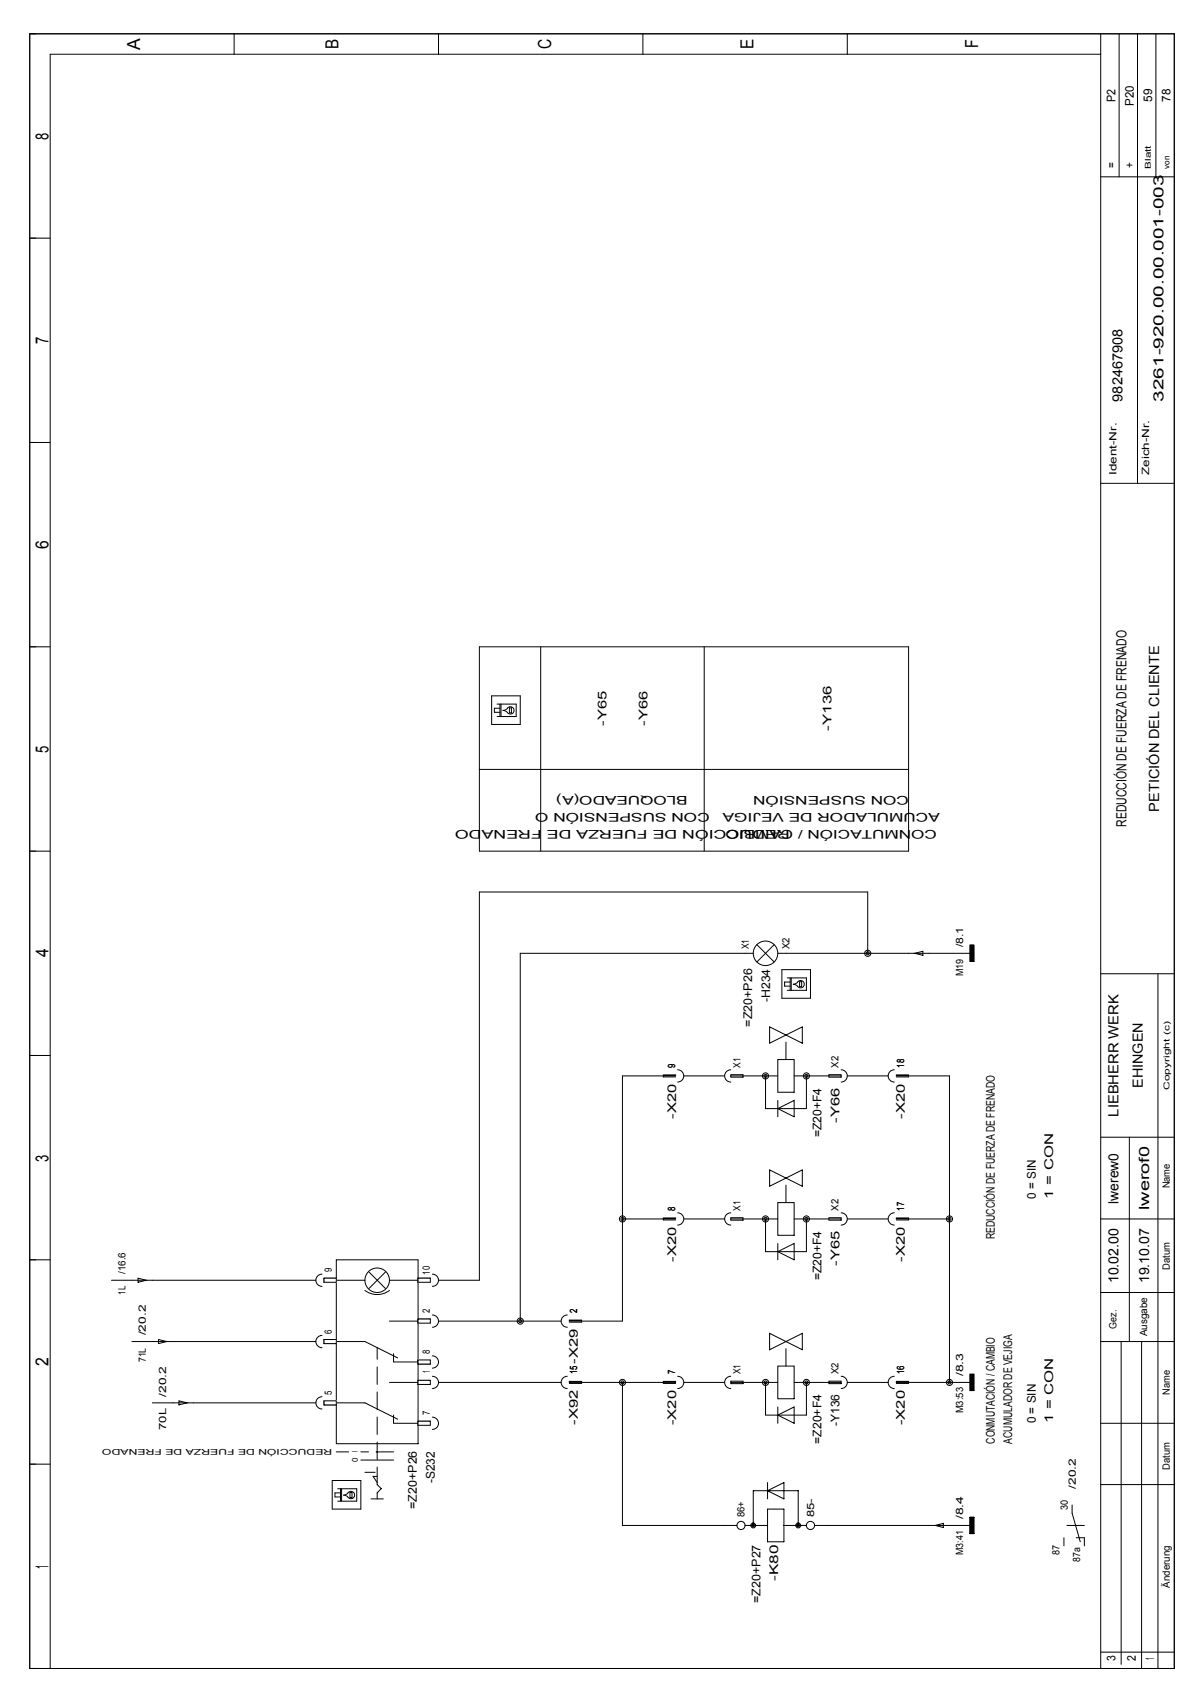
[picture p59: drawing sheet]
<svg xmlns="http://www.w3.org/2000/svg" width="210mm" height="297mm" viewBox="0 0 210 297" stroke-linecap="round" stroke-linejoin="round" font-family="sans-serif">
<defs><g id="words">
<g font-size="3.2">
<text x="24.7" y="8.7" transform="rotate(-90 24.7 8.7)">A</text>
<text x="59.7" y="8.6" transform="rotate(-90 59.7 8.6)">B</text>
<text x="97.1" y="8.7" transform="rotate(-90 97.1 8.7)">C</text>
<text x="132.8" y="8.6" transform="rotate(-90 132.8 8.6)">E</text>
<text x="172.4" y="8.5" transform="rotate(-90 172.4 8.5)">F</text>
<text x="8.5" y="24.7" transform="rotate(-90 8.5 24.7)">8</text>
<text x="8.5" y="60.7" transform="rotate(-90 8.5 60.7)">7</text>
<text x="8.5" y="96.7" transform="rotate(-90 8.5 96.7)">6</text>
<text x="8.5" y="132.7" transform="rotate(-90 8.5 132.7)">5</text>
<text x="8.5" y="168.8" transform="rotate(-90 8.5 168.8)">4</text>
<text x="8.5" y="204.8" transform="rotate(-90 8.5 204.8)">3</text>
<text x="8.5" y="240.8" transform="rotate(-90 8.5 240.8)">2</text>
<text x="8.5" y="276.5" transform="rotate(-90 8.5 276.5)">1</text>
</g>
<g font-size="2.5">
<text x="197.8" y="70.8" transform="rotate(-90 197.8 70.8)">982467908</text>
<text x="205" y="70.8" transform="rotate(-90 205 70.8)">3261-920.00.00.001-003</text>
<text x="204.3" y="143.1" transform="rotate(-90 204.3 143.1)">PETICIÓN DEL CLIENTE</text>
<text x="198.6" y="145.7" transform="rotate(-90 198.6 145.7)">REDUCCIÓN DE FUERZA DE FRENADO</text>
<text x="201.4" y="191.8" transform="rotate(-90 201.4 191.8)">EHINGEN</text>
<text x="197.1" y="196.8" transform="rotate(-90 197.1 196.8)">LIEBHERR WERK</text>
<text x="197.1" y="212.2" transform="rotate(-90 197.1 212.2)">lwerew0</text>
<text x="202.5" y="213.3" transform="rotate(-90 202.5 213.3)">lwerof0</text>
<text x="197.1" y="226.2" transform="rotate(-90 197.1 226.2)">10.02.00</text>
<text x="202.5" y="226.2" transform="rotate(-90 202.5 226.2)">19.10.07</text>
</g>
<g font-size="2.1">
<text x="196.6" y="18" transform="rotate(-90 196.6 18)">P2</text>
<text x="203.1" y="17.9" transform="rotate(-90 203.1 17.9)">59</text>
<text x="206.3" y="17.9" transform="rotate(-90 206.3 17.9)">78</text>
<text x="199.8" y="18.6" transform="rotate(-90 199.8 18.6)">P20</text>
<text x="196.6" y="29.6" transform="rotate(-90 196.6 29.6)">=</text>
<text x="199.8" y="29.6" transform="rotate(-90 199.8 29.6)">+</text>
<text x="106.9" y="128" transform="rotate(-90 106.9 128)">-Y65</text>
<text x="114.1" y="128" transform="rotate(-90 114.1 128)">-Y66</text>
<text x="146.5" y="128.8" transform="rotate(-90 146.5 128.8)">-Y136</text>
<text x="121.2" y="140.2" transform="rotate(-180 121.2 140.2)">BLOQUEADO(A)</text>
<text x="125.1" y="143.3" transform="rotate(-180 125.1 143.3)">CON SUSPENSIÓN O</text>
<text x="160.2" y="140.2" transform="rotate(-180 160.2 140.2)">CON SUSPENSIÓN</text>
<text x="165.6" y="143.3" transform="rotate(-180 165.6 143.3)">ACUMULADOR DE VEJIGA</text>
<text x="139.2" y="146.4" transform="rotate(-180 139.2 146.4)">REDUCCIÓN DE FUERZA DE FRENADO</text>
<text x="165.1" y="146.4" transform="rotate(-180 165.1 146.4)">CONMUTACIÓN / CAMBIO</text>
<text x="135.7" y="176.7" transform="rotate(-90 135.7 176.7)">-H234</text>
<text x="132.6" y="181" transform="rotate(-90 132.6 181)">=Z20+P26</text>
<text x="119.1" y="197.2" transform="rotate(-90 119.1 197.2)">-X20</text>
<text x="148" y="197.9" transform="rotate(-90 148 197.9)">-Y66</text>
<text x="159.5" y="197.2" transform="rotate(-90 159.5 197.2)">-X20</text>
<text x="144.8" y="200.5" transform="rotate(-90 144.8 200.5)">=Z20+F4</text>
<text x="182.5" y="211.3" transform="rotate(-90 182.5 211.3)">0 = SIN</text>
<text x="185.6" y="211.3" transform="rotate(-90 185.6 211.3)">1 = CON</text>
<text x="175.3" y="218.5" transform="rotate(-90 175.3 218.5)">REDUCCIÓN DE FUERZA DE FRENADO</text>
<text x="119.1" y="222.4" transform="rotate(-90 119.1 222.4)">-X20</text>
<text x="144.8" y="225.7" transform="rotate(-90 144.8 225.7)">=Z20+F4</text>
<text x="148" y="223.1" transform="rotate(-90 148 223.1)">-Y65</text>
<text x="159.5" y="222.4" transform="rotate(-90 159.5 222.4)">-X20</text>
<text x="101.9" y="240.4" transform="rotate(-90 101.9 240.4)">-X29</text>
<text x="101.9" y="251.1" transform="rotate(-90 101.9 251.1)">-X92</text>
<text x="119.1" y="251.2" transform="rotate(-90 119.1 251.2)">-X20</text>
<text x="148" y="251.4" transform="rotate(-90 148 251.4)">-Y136</text>
<text x="159.5" y="251.2" transform="rotate(-90 159.5 251.2)">-X20</text>
<text x="182.5" y="250.9" transform="rotate(-90 182.5 250.9)">0 = SIN</text>
<text x="185.6" y="250.9" transform="rotate(-90 185.6 250.9)">1 = CON</text>
<text x="144.8" y="254.5" transform="rotate(-90 144.8 254.5)">=Z20+F4</text>
<text x="175.3" y="254.5" transform="rotate(-90 175.3 254.5)">CONMUTACIÓN / CAMBIO</text>
<text x="178.4" y="254.5" transform="rotate(-90 178.4 254.5)">ACUMULADOR DE VEJIGA</text>
<text x="76.6" y="261.5" transform="rotate(-90 76.6 261.5)">-S232</text>
<text x="73.5" y="266" transform="rotate(-90 73.5 266)">=Z20+P26</text>
<text x="137.2" y="278.7" transform="rotate(-90 137.2 278.7)">-K80</text>
<text x="134" y="282.6" transform="rotate(-90 134 282.6)">=Z20+P27</text>
<text x="196.6" y="292.9" transform="rotate(-90 196.6 292.9)">3</text>
<text x="200.2" y="292.8" transform="rotate(-90 200.2 292.8)">2</text>
<text x="203.4" y="292.6" transform="rotate(-90 203.4 292.6)">1</text>
</g>
<g font-size="1.8">
<text x="196.8" y="83.8" transform="rotate(-90 196.8 83.8)">Ident-Nr.</text>
<text x="202.6" y="83.8" transform="rotate(-90 202.6 83.8)">Zeich-Nr.</text>
<text x="132" y="167.3" transform="rotate(-90 132 167.3)">X1</text>
<text x="139.2" y="167.3" transform="rotate(-90 139.2 167.3)">X2</text>
<text x="169.8" y="167" transform="rotate(-90 169.8 167)">/8.1</text>
<text x="169.8" y="172.1" transform="rotate(-90 169.8 172.1)">M19</text>
<text x="119" y="188.2" transform="rotate(-90 119 188.2)">9</text>
<text x="130.5" y="188.2" transform="rotate(-90 130.5 188.2)">X1</text>
<text x="147.8" y="188.2" transform="rotate(-90 147.8 188.2)">X2</text>
<text x="159.3" y="188.2" transform="rotate(-90 159.3 188.2)">18</text>
<text x="206.2" y="209.5" transform="rotate(-90 206.2 209.5)">Name</text>
<text x="119" y="213.4" transform="rotate(-90 119 213.4)">8</text>
<text x="130.5" y="213.4" transform="rotate(-90 130.5 213.4)">X1</text>
<text x="147.8" y="213.4" transform="rotate(-90 147.8 213.4)">X2</text>
<text x="159.3" y="213.4" transform="rotate(-90 159.3 213.4)">17</text>
<text x="22.1" y="224.6" transform="rotate(-90 22.1 224.6)">/16.6</text>
<text x="58.5" y="224.3" transform="rotate(-90 58.5 224.3)">9</text>
<text x="75.8" y="224.7" transform="rotate(-90 75.8 224.7)">10</text>
<text x="206.2" y="223.8" transform="rotate(-90 206.2 223.8)">Datum</text>
<text x="22.1" y="228.2" transform="rotate(-90 22.1 228.2)">1L</text>
<text x="75.8" y="231.5" transform="rotate(-90 75.8 231.5)">2</text>
<text x="101.7" y="231.5" transform="rotate(-90 101.7 231.5)">2</text>
<text x="25.7" y="235.4" transform="rotate(-90 25.7 235.4)">/20.2</text>
<text x="58.5" y="235.1" transform="rotate(-90 58.5 235.1)">6</text>
<text x="75.8" y="238.7" transform="rotate(-90 75.8 238.7)">8</text>
<text x="196.8" y="234.2" transform="rotate(-90 196.8 234.2)">Gez.</text>
<text x="202.2" y="235.6" transform="rotate(-90 202.2 235.6)">Ausgabe</text>
<text x="25.7" y="240.1" transform="rotate(-90 25.7 240.1)">71L</text>
<text x="58.5" y="245.9" transform="rotate(-90 58.5 245.9)">5</text>
<text x="75.8" y="242.1" transform="rotate(-90 75.8 242.1)">1</text>
<text x="101.7" y="242.3" transform="rotate(-90 101.7 242.3)">15</text>
<text x="119" y="242.3" transform="rotate(-90 119 242.3)">7</text>
<text x="130.5" y="242.3" transform="rotate(-90 130.5 242.3)">X1</text>
<text x="147.8" y="242.3" transform="rotate(-90 147.8 242.3)">X2</text>
<text x="159.3" y="242.3" transform="rotate(-90 159.3 242.3)">16</text>
<text x="169.8" y="242.6" transform="rotate(-90 169.8 242.6)">/8.3</text>
<text x="206.2" y="245.9" transform="rotate(-90 206.2 245.9)">Name</text>
<text x="29.3" y="246.2" transform="rotate(-90 29.3 246.2)">/20.2</text>
<text x="75.8" y="249.5" transform="rotate(-90 75.8 249.5)">7</text>
<text x="169.8" y="249.2" transform="rotate(-90 169.8 249.2)">M3:53</text>
<text x="29.3" y="252.1" transform="rotate(-90 29.3 252.1)">70L</text>
<text x="189.6" y="262.4" transform="rotate(-90 189.6 262.4)">/20.2</text>
<text x="206.2" y="259.1" transform="rotate(-90 206.2 259.1)">Datum</text>
<text x="131.2" y="267.5" transform="rotate(-90 131.2 267.5)">86+</text>
<text x="143.5" y="267.5" transform="rotate(-90 143.5 267.5)">85-</text>
<text x="169.8" y="267.8" transform="rotate(-90 169.8 267.8)">/8.4</text>
<text x="188.2" y="266.2" transform="rotate(-90 188.2 266.2)">30</text>
<text x="169.8" y="274.2" transform="rotate(-90 169.8 274.2)">M3:41</text>
<text x="186.8" y="274.1" transform="rotate(-90 186.8 274.1)">87</text>
<text x="190.4" y="275.3" transform="rotate(-90 190.4 275.3)">87a</text>
<text x="206.2" y="279.9" transform="rotate(-90 206.2 279.9)">Änderung</text>
</g>
<g font-size="1.4">
<text x="202.9" y="29.7" transform="rotate(-90 202.9 29.7)">Blatt</text>
<text x="206.1" y="29.7" transform="rotate(-90 206.1 29.7)">von</text>
<text x="206.1" y="192.1" transform="rotate(-90 206.1 192.1)">Copyright (c)</text>
<text x="58.6" y="255.4" transform="rotate(-180 58.6 255.4)">REDUCCIÓN DE FUERZA DE FRENADO</text>
<text x="63.1" y="257.8" transform="rotate(-90 63.1 257.8)">0 I</text>
</g>
</g></defs>
<g fill="none" stroke="#000" stroke-width=".18">
<path d="M131.3 168.1h1.5M133.4 166.5l3 3.1M136.4 166.5l-3 3.1M137.1 168.1h1.4M160.1 168.1h3.6M161.2 168.1l1.5-.4v.7zM170.9 166.6h.8v2.9h-.8zM171 166.6v2.9M171.1 166.6v2.9M171.2 166.6v2.9M171.3 166.6v2.9M171.4 166.6v2.9"/>
<path d="M171.5 166.6v2.9M171.6 166.6v2.9M116.9 189.7h2.2v-.2h-2.2v.3h2.2M119.4 188.6a1.08 1.08 0 0 1 1.1 1.1 1.08 1.08 0 0 1-1.1 1M128.8 189.7h8.3M128.8 188.6a1.08 1.08 0 0 0-1.1 1.1 1.08 1.08 0 0 0 1.1 1M128.8 189.5h2.2v.4h-2.2zM135.6 181l5.8 2.9v-2.9l-5.8 2.9zM137.1 186.8h2.9v5.7h-2.9zM137.1 194v2.9M137.1 195.4l2.9-1.4v2.9zM140 189.7h8.2"/>
<path d="M142.1 189.7v5.7h-7.2v-5.7M146.1 189.5h2.1v.4h-2.1zM148.2 188.6a1.08 1.08 0 0 1 1.1 1.1 1.08 1.08 0 0 1-1.1 1M157.6 188.6a1.08 1.08 0 0 0-1.1 1.1 1.08 1.08 0 0 0 1.1 1M160.1 189.7h-2.1v-.2h2.1v.3h-2.1M116.9 214.9h2.2v-.2h-2.2v.4h2.2M119.4 213.8a1.08 1.08 0 0 1 1.1 1.1 1.08 1.08 0 0 1-1.1 1.1M128.8 214.9h8.3M128.8 213.8a1.08 1.08 0 0 0-1.1 1.1 1.08 1.08 0 0 0 1.1 1.1M128.8 214.7h2.2v.4h-2.2zM135.6 206.2l5.8 2.9v-2.9l-5.8 2.9zM137.1 212h2.9v5.8h-2.9z"/>
<path d="M137.1 219.2v2.9M140 214.9h8.2M142.1 214.9v5.7h-7.2v-5.7M146.1 214.7h2.1v.4h-2.1zM148.2 213.8a1.08 1.08 0 0 1 1.1 1.1 1.08 1.08 0 0 1-1.1 1.1M157.6 213.8a1.08 1.08 0 0 0-1.1 1.1 1.08 1.08 0 0 0 1.1 1.1M160.1 214.9h-2.1v-.2h2.1v.4h-2.1M23.3 225.7h3.6M24.3 225.3l1.5 .4-1.5 .3zM26.9 236.5h3.6M27.9 236.1l1.5 .4-1.5 .4zM56.8 235.4a1.08 1.08 0 0 0-1.1 1.1 1.08 1.08 0 0 0 1.1 1.1"/>
<path d="M56.8 224.6a1.08 1.08 0 0 0-1.1 1.1 1.08 1.08 0 0 0 1.1 1.1M59.3 225.7h5M59.3 236.5h5l5.8 2.9M59.3 222.1h14.4v32.4h-14.4zM64.3 227.5a3.6 3.6 0 0 0 4.3 0M65 224.2l2.9 2.9M67.9 224.2l-2.9 2.9M68.6 225.7h5.1M68.6 232.9h5.1M69.4 238.7v1.4h4.3M76.2 239a1.08 1.08 0 0 1 1.1 1.1 1.08 1.08 0 0 1-1.1 1.1M76.2 231.8a1.08 1.08 0 0 1 1.1 1.1 1.08 1.08 0 0 1-1.1 1.1"/>
<path d="M76.2 224.6a1.08 1.08 0 0 1 1.1 1.1 1.08 1.08 0 0 1-1.1 1.1M100 231.8a1.08 1.08 0 0 0-1.1 1.1 1.08 1.08 0 0 0 1.1 1.1M102.5 232.9h-2.2v-.2h2.2v.4h-2.2M135.6 235.1l5.8 2.8v-2.8l-5.8 2.8zM137.1 220.6l2.9-1.4v2.9zM30.5 247.3h3.6M31.5 246.9l1.5 .4-1.5 .4zM56.8 246.2a1.08 1.08 0 0 0-1.1 1.1 1.08 1.08 0 0 0 1.1 1.1M57.1 246.9h2.2v.8h-2.2zM59.3 247.3h5l5.8 2.9M63.6 257.4h5.8M64.3 259.5h1.8"/>
<path d="M68.6 243.7h5.1M69.4 249.5v1.4h4.3M76.2 249.8a1.08 1.08 0 0 1 1.1 1.1 1.08 1.08 0 0 1-1.1 1.1M76.2 242.6a1.08 1.08 0 0 1 1.1 1.1 1.08 1.08 0 0 1-1.1 1.1M100 242.6a1.08 1.08 0 0 0-1.1 1.1 1.08 1.08 0 0 0 1.1 1.1M102.5 243.7h-2.2v-.2h2.2v.4h-2.2M116.9 243.7h2.2v-.2h-2.2v.4h2.2M119.4 242.6a1.08 1.08 0 0 1 1.1 1.1 1.08 1.08 0 0 1-1.1 1.1M128.8 243.7h8.3M128.8 242.6a1.08 1.08 0 0 0-1.1 1.1 1.08 1.08 0 0 0 1.1 1.1M128.8 243.5h2.2v.4h-2.2zM137.1 240.8h2.9v5.8h-2.9z"/>
<path d="M137.1 248v2.9M137.1 249.5l2.9-1.5v2.9zM140 243.7h8.2M142.1 243.7v5.8h-7.2v-5.8M146.1 243.5h2.1v.4h-2.1zM148.2 242.6a1.08 1.08 0 0 1 1.1 1.1 1.08 1.08 0 0 1-1.1 1.1M157.6 242.6a1.08 1.08 0 0 0-1.1 1.1 1.08 1.08 0 0 0 1.1 1.1M160.1 243.7h-2.1v-.2h2.1v.4h-2.1M170.9 242.3h.8v2.8h-.8zM171 242.3v2.8M171.1 242.3v2.8M171.2 242.3v2.8"/>
<path d="M171.3 242.3v2.8M171.4 242.3v2.8M171.5 242.3v2.8M171.6 242.3v2.8M65.4 264.2h2.2M66.5 260.3h-.7l.7 1"/>
<circle cx="134.9" cy="168.1" r="2.16"/>
<circle cx="152.9" cy="168.1" r=".54"/>
<circle cx="152.9" cy="168.1" r=".27"/>
<circle cx="134.9" cy="189.7" r=".54"/>
<circle cx="134.9" cy="189.7" r=".27"/>
<circle cx="142.1" cy="189.7" r=".27"/>
<circle cx="142.1" cy="189.7" r=".54"/>
<circle cx="109.7" cy="214.9" r=".54"/>
<circle cx="109.7" cy="214.9" r=".27"/>
<circle cx="134.9" cy="214.9" r=".54"/>
<circle cx="134.9" cy="214.9" r=".27"/>
<circle cx="142.1" cy="214.9" r=".27"/>
<circle cx="142.1" cy="214.9" r=".54"/>
<circle cx="167.3" cy="214.9" r=".54"/>
<circle cx="167.3" cy="214.9" r=".27"/>
<circle cx="66.5" cy="225.7" r="2.16"/>
<circle cx="134.9" cy="243.7" r=".54"/>
<circle cx="134.9" cy="243.7" r=".27"/>
<circle cx="142.1" cy="243.7" r=".27"/>
<circle cx="142.1" cy="243.7" r=".54"/>
<circle cx="167.3" cy="243.7" r=".27"/>
<circle cx="167.3" cy="243.7" r=".54"/>
</g>
<path d="M138.5 186.8v-4.3M138.5 212v-4.3M69.4 255.9h-5.8M138.5 240.8v-4.3M66.5 264.2v-1.1M66.5 263.1l.7-.7M66.5 261.7v-24.1M67.2 262.4l-.7-.7" fill="none" stroke="#000" stroke-width=".18" stroke-dasharray="3.1 1.3"/>
<path d="M57.1 246.9h2.2v.8h-2.2z" fill="#fff"/>
<path d="M73.7 239.7h2.1v.8h-2.1zM57.1 246.9h2.2v.8h-2.2z" fill="none" stroke="#000" stroke-width=".18"/>
<path d="M73.7 239.7h2.1v.8h-2.1z" fill="#fff"/>
<path d="M73.7 239.7h2.1v.8h-2.1zM73.7 250.5h2.1v.8h-2.1z" fill="none" stroke="#000" stroke-width=".18"/>
<path d="M73.7 250.5h2.1v.8h-2.1z" fill="#fff"/>
<path d="M73.7 232.5h2.1v.8h-2.1zM73.7 250.5h2.1v.8h-2.1z" fill="none" stroke="#000" stroke-width=".18"/>
<path d="M73.7 232.5h2.1v.8h-2.1z" fill="#fff"/>
<path d="M57.1 236.1h2.2v.8h-2.2zM73.7 232.5h2.1v.8h-2.1z" fill="none" stroke="#000" stroke-width=".18"/>
<path d="M57.1 236.1h2.2v.8h-2.2z" fill="#fff"/>
<path d="M57.1 236.1h2.2v.8h-2.2zM57.1 225.3h2.2v.7h-2.2z" fill="none" stroke="#000" stroke-width=".18"/>
<path d="M57.1 225.3h2.2v.7h-2.2z" fill="#fff"/>
<path d="M57.1 225.3h2.2v.7h-2.2zM73.7 225.3h2.1v.7h-2.1z" fill="none" stroke="#000" stroke-width=".18"/>
<path d="M73.7 225.3h2.1v.7h-2.1z" fill="#fff"/>
<path d="M73.7 225.3h2.1v.7h-2.1zM73.7 243.3h2.1v.8h-2.1z" fill="none" stroke="#000" stroke-width=".18"/>
<path d="M73.7 243.3h2.1v.8h-2.1z" fill="#fff"/>
<g fill="none" stroke="#000" stroke-width=".18">
<path d="M5.2 6h201.8v288.1h-201.8zM41.3 6v3.6M77.3 6v3.6M113.3 6v3.6M149.3 6v3.6M194 9.6h-185.2v284.5M194 6v288.1M197.2 6v25.2M200.5 6v79.2M203.7 6v25.2M194 31.2h13M5.2 42h3.6"/>
<path d="M5.2 78h3.6M194 85.2h13M5.2 114h3.6M84.5 114h75.6v36h-75.6zM95.3 114v36M124.1 114v36M84.5 135.6h75.6M86.6 122.7h5.1v5h-5.1zM87.6 124.1h3.4v2.2h-3.4M88.1 124.9h-1v.7h1M88.1 124.1v2.2M88.3 124.1v2.2"/>
<path d="M88.7 125.2l.5-.1a.7 .7 0 0 1 .9-.5 .7 .7 0 0 1 .4 1 .74 .74 0 0 1-1.3-.2zM89.8 124.8h.3v.9h-.3zM5.2 150h3.6M131.3 168.1h-39.6v64.8M137.8 170.9h5v5.1h-5zM138.5 168.1h21.6M138.8 172.4h3.3v2.2h-3.3M139.3 173.1h-1v.7h1M139.3 172.4v2.2M139.4 172.4v2.2M139.8 173.5l.6-.2a.68 .68 0 0 1 1-.4 .68 .68 0 0 1 .1 1.1 .76 .76 0 0 1-1.1-.3zM140.9 173.1h.4v.8h-.4z"/>
<path d="M152.9 168.1v-10.9h-68.4v68.5h-7.2M163.7 168.1h7.2M194 171.7h13M204.1 171.7v122.4M5.2 186.1h3.6M116.9 189.7h-7.2v43.2h-7.2M120.5 189.7h7.2M149.3 189.7h7.2M160.1 189.7h7.2v54M109.7 214.9h7.2M120.5 214.9h7.2M149.3 214.9h7.2"/>
<path d="M160.1 214.9h7.2M194 214.9h13M194 200.5h13M199 200.5v36M5.2 222.1h3.6M19.6 225.7h3.7M23.3 236.5h3.6M26.9 225.7h28.8M30.5 236.5h25.2M77.3 232.9h21.6M194 236.5h13M194 227.8h13"/>
<path d="M197.6 236.5v56.9M201.2 236.5v57.6M5.2 258.1h3.6M26.9 247.3h3.6M34.1 247.3h21.6M73.7 243.3h2.1v.8h-2.1zM77.3 243.7h21.6M102.5 243.7h14.4M109.7 243.7v25.2h20.2M120.5 243.7h7.2M149.3 243.7h7.2M160.1 243.7h10.8"/>
<path d="M194 250.9h13M58.6 261h5v5h-5zM59.5 262.4h3.4v2.2h-3.4M60 263.2h-1v.7h1M60 262.4v2.2M60.2 262.4v2.2M60.6 263.6l.5-.2a.7 .7 0 0 1 .9-.5 .7 .7 0 0 1 .4 1 .74 .74 0 0 1-1.3-.2zM61.7 263.1h.3v.9h-.3zM131.3 268.9h4M132.8 268.9v-6.1h7.9v6.1M135.3 266h2.9v5.8h-2.9zM135.3 261.3v2.9"/>
<path d="M135.3 262.8l2.9-1.5v2.9zM138.2 268.9h3.9M143.6 268.9h27.3M164.8 268.9l1.5-.3v.7zM170.9 267.5h.8v2.9h-.8zM171 267.5v2.9M171.1 267.5v2.9M171.2 267.5v2.9M171.3 267.5v2.9M171.4 267.5v2.9M171.5 267.5v2.9M171.6 267.5v2.9"/>
<path d="M187.5 271.1v1.4M188.9 265.3v1.5l1.5 5M189.7 271.1h1.4v1.4M194 261.7h13M194 291.2h13"/>
<circle cx="91.7" cy="232.9" r=".54"/>
<circle cx="91.7" cy="232.9" r=".27"/>
<circle cx="109.7" cy="243.7" r=".54"/>
<circle cx="109.7" cy="243.7" r=".27"/>
<circle cx="130.6" cy="268.9" r=".72"/>
<circle cx="132.8" cy="268.9" r=".43"/>
<circle cx="132.8" cy="268.9" r=".22"/>
<circle cx="140.7" cy="268.9" r=".22"/>
<circle cx="140.7" cy="268.9" r=".43"/>
<circle cx="142.8" cy="268.9" r=".72"/>
</g>
<path d="M61.4 255.9h-2.1M191.1 268.9h-4.3" fill="none" stroke="#000" stroke-width=".18" stroke-dasharray="3.1 1.3"/>
<use href="#words"/>
</svg>
